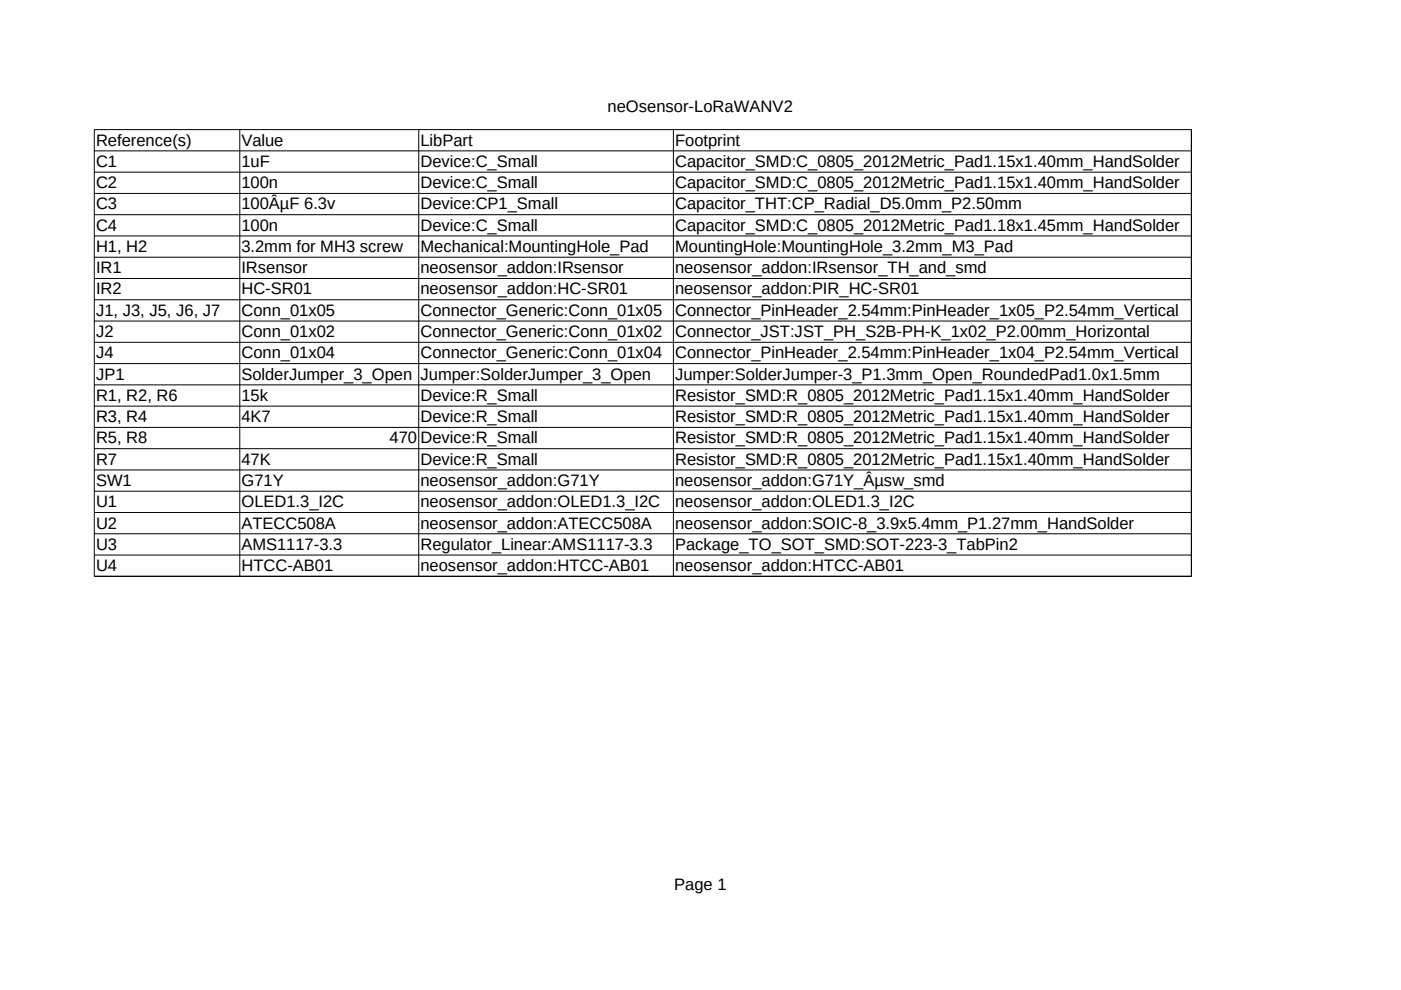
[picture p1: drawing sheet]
<svg xmlns="http://www.w3.org/2000/svg" width="297mm" height="210mm" viewBox="0 0 297 210" stroke-linecap="round" stroke-linejoin="round" font-family="sans-serif">
<defs><g id="words">
<g font-size="3.5">
<text x="128.8" y="23.7">neOsensor-LoRaWANV2</text>
<text x="20.4" y="30.9">Reference(s)</text>
<text x="20.4" y="35.4">C1</text>
<text x="51.2" y="30.9">Value</text>
<text x="51.2" y="35.4">1uF</text>
<text x="89.2" y="30.9">LibPart</text>
<text x="89.2" y="35.4">Device:C_Small</text>
<text x="143.1" y="30.9">Footprint</text>
<text x="143.1" y="35.4">Capacitor_SMD:C_0805_2012Metric_Pad1.15x1.40mm_HandSolder</text>
<text x="20.4" y="39.9">C2</text>
<text x="51.2" y="39.9">100n</text>
<text x="89.2" y="39.9">Device:C_Small</text>
<text x="143.1" y="39.9">Capacitor_SMD:C_0805_2012Metric_Pad1.15x1.40mm_HandSolder</text>
<text x="20.4" y="44.4">C3</text>
<text x="51.2" y="44.4">100ÂµF 6.3v</text>
<text x="89.2" y="44.4">Device:CP1_Small</text>
<text x="143.1" y="44.4">Capacitor_THT:CP_Radial_D5.0mm_P2.50mm</text>
<text x="20.4" y="48.9">C4</text>
<text x="20.4" y="53.4">H1, H2</text>
<text x="51.2" y="48.9">100n</text>
<text x="51.2" y="53.4">3.2mm for MH3 screw</text>
<text x="89.2" y="48.9">Device:C_Small</text>
<text x="89.2" y="53.4">Mechanical:MountingHole_Pad</text>
<text x="143.1" y="48.9">Capacitor_SMD:C_0805_2012Metric_Pad1.18x1.45mm_HandSolder</text>
<text x="143.1" y="53.4">MountingHole:MountingHole_3.2mm_M3_Pad</text>
<text x="20.4" y="58">IR1</text>
<text x="51.2" y="58">IRsensor</text>
<text x="89.2" y="58">neosensor_addon:IRsensor</text>
<text x="143.1" y="58">neosensor_addon:IRsensor_TH_and_smd</text>
<text x="20.4" y="62.4">IR2</text>
<text x="51.2" y="62.4">HC-SR01</text>
<text x="89.2" y="62.4">neosensor_addon:HC-SR01</text>
<text x="143.1" y="62.4">neosensor_addon:PIR_HC-SR01</text>
<text x="20.4" y="67">J1, J3, J5, J6, J7</text>
<text x="20.4" y="71.5">J2</text>
<text x="51.2" y="67">Conn_01x05</text>
<text x="51.2" y="71.5">Conn_01x02</text>
<text x="89.2" y="67">Connector_Generic:Conn_01x05</text>
<text x="89.2" y="71.5">Connector_Generic:Conn_01x02</text>
<text x="143.1" y="67">Connector_PinHeader_2.54mm:PinHeader_1x05_P2.54mm_Vertical</text>
<text x="143.1" y="71.5">Connector_JST:JST_PH_S2B-PH-K_1x02_P2.00mm_Horizontal</text>
<text x="20.4" y="76">J4</text>
<text x="51.2" y="76">Conn_01x04</text>
<text x="89.2" y="76">Connector_Generic:Conn_01x04</text>
<text x="143.1" y="76">Connector_PinHeader_2.54mm:PinHeader_1x04_P2.54mm_Vertical</text>
<text x="20.4" y="80.5">JP1</text>
<text x="51.2" y="80.5">SolderJumper_3_Open</text>
<text x="89.2" y="80.5">Jumper:SolderJumper_3_Open</text>
<text x="143.1" y="80.5">Jumper:SolderJumper-3_P1.3mm_Open_RoundedPad1.0x1.5mm</text>
<text x="20.4" y="85">R1, R2, R6</text>
<text x="20.4" y="89.5">R3, R4</text>
<text x="51.2" y="85">15k</text>
<text x="51.2" y="89.5">4K7</text>
<text x="89.2" y="85">Device:R_Small</text>
<text x="89.2" y="89.5">Device:R_Small</text>
<text x="143.1" y="85">Resistor_SMD:R_0805_2012Metric_Pad1.15x1.40mm_HandSolder</text>
<text x="143.1" y="89.5">Resistor_SMD:R_0805_2012Metric_Pad1.15x1.40mm_HandSolder</text>
<text x="20.4" y="94">R5, R8</text>
<text x="82.6" y="94">470</text>
<text x="89.2" y="94">Device:R_Small</text>
<text x="143.1" y="94">Resistor_SMD:R_0805_2012Metric_Pad1.15x1.40mm_HandSolder</text>
<text x="20.4" y="98.5">R7</text>
<text x="51.2" y="98.5">47K</text>
<text x="89.2" y="98.5">Device:R_Small</text>
<text x="143.1" y="98.5">Resistor_SMD:R_0805_2012Metric_Pad1.15x1.40mm_HandSolder</text>
<text x="20.4" y="103">SW1</text>
<text x="20.4" y="107.6">U1</text>
<text x="51.2" y="103">G71Y</text>
<text x="51.2" y="107.6">OLED1.3_I2C</text>
<text x="89.2" y="103">neosensor_addon:G71Y</text>
<text x="89.2" y="107.6">neosensor_addon:OLED1.3_I2C</text>
<text x="143.1" y="103">neosensor_addon:G71Y_Âµsw_smd</text>
<text x="143.1" y="107.6">neosensor_addon:OLED1.3_I2C</text>
<text x="20.4" y="112.1">U2</text>
<text x="51.2" y="112.1">ATECC508A</text>
<text x="89.2" y="112.1">neosensor_addon:ATECC508A</text>
<text x="143.1" y="112.1">neosensor_addon:SOIC-8_3.9x5.4mm_P1.27mm_HandSolder</text>
<text x="20.4" y="116.6">U3</text>
<text x="51.2" y="116.6">AMS1117-3.3</text>
<text x="89.2" y="116.6">Regulator_Linear:AMS1117-3.3</text>
<text x="143.1" y="116.6">Package_TO_SOT_SMD:SOT-223-3_TabPin2</text>
<text x="20.4" y="121.1">U4</text>
<text x="51.2" y="121.1">HTCC-AB01</text>
<text x="89.2" y="121.1">neosensor_addon:HTCC-AB01</text>
<text x="143.1" y="121.1">neosensor_addon:HTCC-AB01</text>
<text x="142.9" y="188.7">Page 1</text>
</g>
</g></defs>
<g fill="none" stroke="#000" stroke-width=".21">
<path d="M20 32h232.6M20 36.5h232.6M50.8 27.5v94.7M88.8 27.5v94.7M142.8 27.5v94.7M20 41h232.6M20 45.5h232.6M20 50h232.6M20 54.5h232.6M20 59.1h232.6M20 63.6h232.6M20 68.1h232.6"/>
<path d="M20 72.6h232.6M20 77.1h232.6M20 81.6h232.6M20 86.1h232.6M20 90.6h232.6M20 95.1h232.6M20 99.6h232.6M20 104.1h232.6M20 108.7h232.6M20 113.2h232.6M20 117.7h232.6M20 122.2h232.6"/>
<path d="M20 122.2v-94.7h232.6v94.7"/>
</g>
<use href="#words"/>
</svg>
